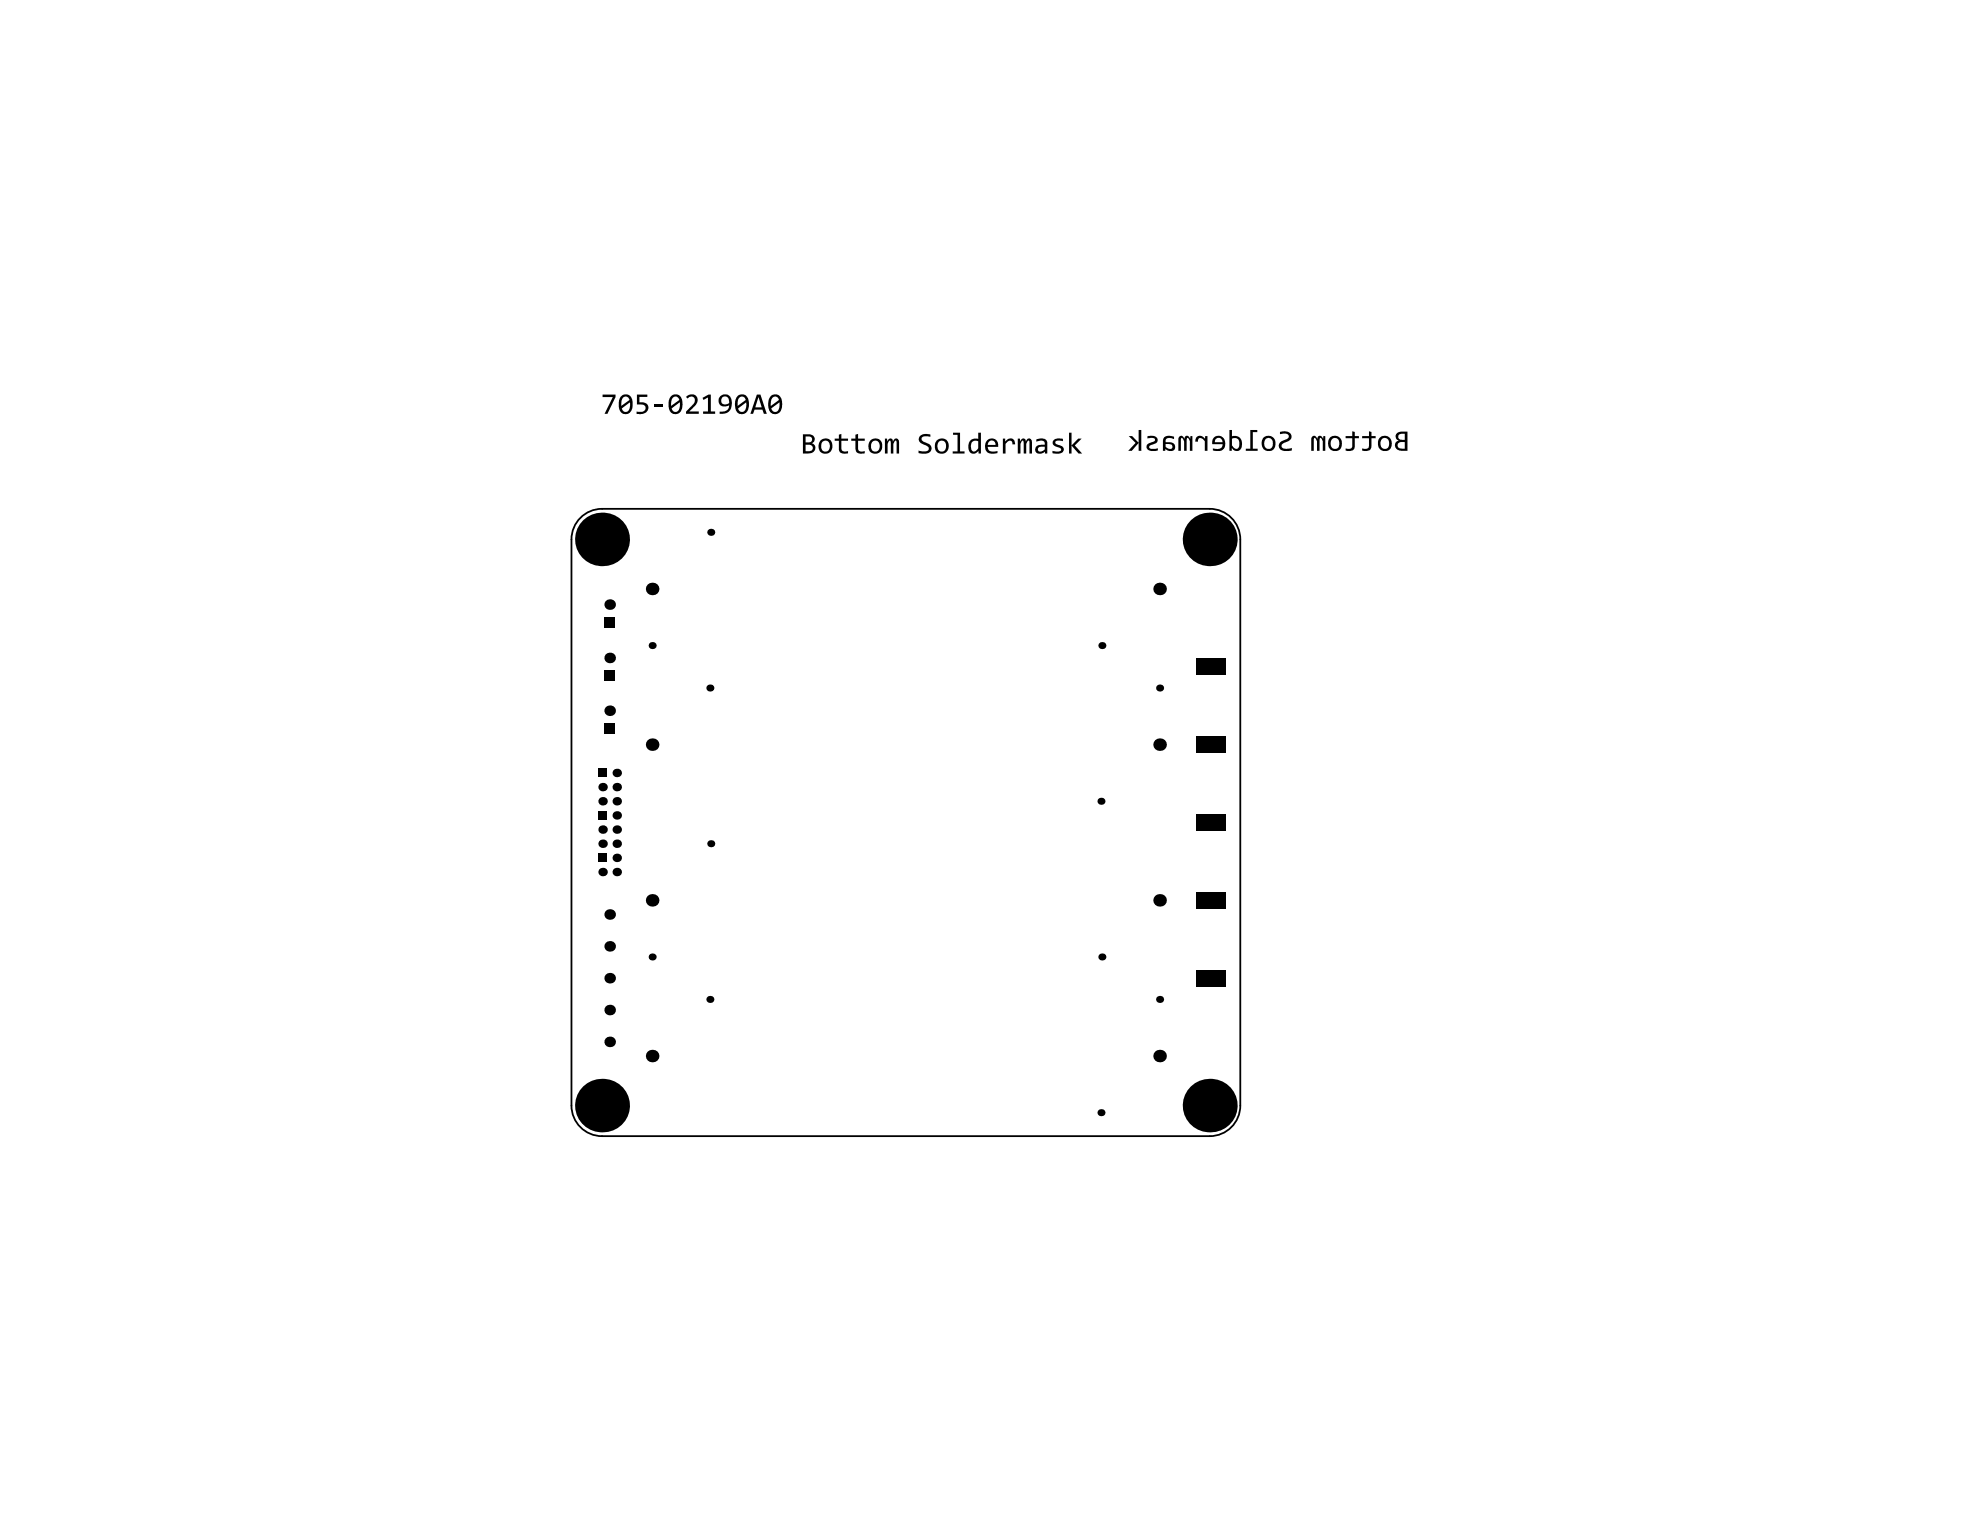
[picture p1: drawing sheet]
<svg xmlns="http://www.w3.org/2000/svg" width="279mm" height="216mm" viewBox="0 0 279 216" stroke-linecap="round" stroke-linejoin="round" font-family="sans-serif">
<g fill="#000">
<path d="M85 55.7h1.9v.3l-1.2 2.4h-.4l1.2-2.4h-1.5zM89.9 55.7h1.4v.3h-1.1v.8h.8a.83 .83 0 0 1 .4 1 .83 .83 0 0 1-.9 .6h-.7v-.3h.6a.54 .54 0 0 0 .7-.5 .54 .54 0 0 0-.7-.5h-.5zM92.4 57.1h1.2v.3h-1.2zM96.8 56a.88 .88 0 0 1 1.1-.3 .88 .88 0 0 1 .5 1l-.3 .6-.8 .8h1.3v.3h-1.8v-.3l1-1.1 .2-.4a.55 .55 0 0 0-.3-.7 .55 .55 0 0 0-.7 .3zM99.1 56.1l.9-.4h.3v2.4h.6v.3h-1.7v-.3h.7v-2l-.6 .3zM117.8 61.9h.6v-.6l.3-.1v.7h1v.3h-1v1.1a.53 .53 0 0 0 .3 .4 .53 .53 0 0 0 .6 0l.1-.1v.4h-.4a.73 .73 0 0 1-.9-.7v-1.1h-.6zM120.1 61.9h.6v-.6l.4-.1v.7h.9v.3h-.9v1.1a.58 .58 0 0 0 .9 .3v.4h-.3a.73 .73 0 0 1-1-.7v-1.1h-.6zM124.9 61.9h.3v.4v-.1a.4 .4 0 0 1 .5-.3 .4 .4 0 0 1 .3 .4l.2-.3a.39 .39 0 0 1 .5-.1 .39 .39 0 0 1 .2 .5v1.6h-.4v-1.5a.19 .19 0 0 0-.1-.3 .19 .19 0 0 0-.2 .2l-.1 .3v1.3h-.4v-1.6a.18 .18 0 0 0-.2-.2 .18 .18 0 0 0-.1 .2l-.2 .3v1.3h-.3zM129.8 61.6v-.1a1.68 1.68 0 0 1 1.5-.2v.3h-.4a.61 .61 0 0 0-.9 .4l.2 .3 1.1 .5a.75 .75 0 0 1 0 .9 .75 .75 0 0 1-.7 .3l-.9-.1-.1-.3 1 .1a.39 .39 0 0 0 .5-.3 .39 .39 0 0 0-.3-.4l-.8-.4-.3-.4-.1-.3zM134.5 61.1h1v2.6h.6v.3h-1.7v-.3h.7v-2.3h-.6zM141.5 61.9h.3l.1 .4a.72 .72 0 0 1 .8-.4 .72 .72 0 0 1 .5 .8h-.3a.43 .43 0 0 0-.4-.5 .43 .43 0 0 0-.5 .3l-.1 .2v1.3h-.4zM143.6 61.9h.3l.1 .4v-.1a.4 .4 0 0 1 .4-.3 .4 .4 0 0 1 .4 .4l.2-.3a.39 .39 0 0 1 .4-.1 .39 .39 0 0 1 .2 .5v1.6h-.3v-1.5a.19 .19 0 0 0-.1-.3 .19 .19 0 0 0-.3 .2l-.1 .3v1.3h-.3l-.1-1.6a.18 .18 0 0 0-.1-.2 .18 .18 0 0 0-.2 .2l-.1 .3v1.3h-.4z"/>
<path d="M148.6 62.1h.1a1.34 1.34 0 0 1 1.3-.2v.3h-.4a.48 .48 0 0 0-.7 .3l.1 .2 .8 .2 .3 .4a.77 .77 0 0 1-1 .7l-.6-.1v-.3l.6 .1a.44 .44 0 0 0 .6-.3l-.2-.2-.4-.2a.58 .58 0 0 1-.6-.6zM150.9 61.1h.3v1.8l.9-1h.5l-.9 1 1 1.1h-.5l-1-1.1v1.1h-.3zM159.3 61.5h.5l.9 1v-1.8h.4v2.9h-.4v-1.1l-1 1.1h-.5l1-1.1zM161.9 61.6l.4-.1 .7 .1 .3 .2 .1 .2a.78 .78 0 0 1-.8 .8h-.3a.29 .29 0 0 0-.1 .4 .29 .29 0 0 0 .4 .1l.8-.1v.4h-.3h-.9a.52 .52 0 0 1-.4-.7l.3-.3 .6-.2a.29 .29 0 0 0 .3-.4 .29 .29 0 0 0-.4-.2l-.7 .1zM166.4 61.6a.47 .47 0 0 1 .7 .3 .41 .41 0 0 1 .4-.4 .41 .41 0 0 1 .5 .4v-.4h.3v2.1h-.4v-1.4a.38 .38 0 0 0-.4-.4l-.1 1.8h-.3v-1.3l-.2-.4a.16 .16 0 0 0-.2-.1 .16 .16 0 0 0-.1 .3v1.5h-.3v-1.7zM168.8 61.7a.75 .75 0 0 1 1.2 .2l.1-.4h.3v2.1h-.4v-1.3l-.1-.2a.42 .42 0 0 0-.6-.3 .42 .42 0 0 0-.3 .5h-.3zM176.4 60.7h1v.3h-.6v2.3h.7v.3h-1.7v-.3h.6zM180.6 60.9h1.1l.4 .3 .1 .3a.78 .78 0 0 1-.6 .8l-.4 .2a.41 .41 0 0 0-.3 .6 .41 .41 0 0 0 .5 .2l.9-.1v.4h-1.2a.77 .77 0 0 1-.6-.8 .77 .77 0 0 1 .8-.7l.3-.1a.42 .42 0 0 0 .2-.6 .42 .42 0 0 0-.5-.2l-.7 .1zM185.2 61.6a.47 .47 0 0 1 .7 .3 .41 .41 0 0 1 .4-.4 .41 .41 0 0 1 .4 .4v-.4h.3v2.1h-.3l-.1-1.4a.38 .38 0 0 0-.3-.4l-.1 1.8h-.4v-1.3l-.1-.4a.16 .16 0 0 0-.3-.1 .16 .16 0 0 0 0 .3v1.5h-.4v-1.7zM189.9 61.5h.9v-.6l.4 .1v.5h.6v.3h-.6v1.1a.82 .82 0 0 1-1.1 .7h-.2v-.3h.2a.51 .51 0 0 0 .7-.4v-1.1h-.9zM192.2 61.5h1v-.6l.3 .1v.5h.6v.3h-.6v1.1a.79 .79 0 0 1-1 .7h-.3v-.3h.2a.54 .54 0 0 0 .8-.4v-1.1h-1z"/>
<path d="M87.9 56.1l-.2 .5v.7l1.1-.9a.53 .53 0 0 0-.4-.4 .53 .53 0 0 0-.5 .1zM87.7 57.6l.1 .3a.59 .59 0 0 0 .8 .2 .59 .59 0 0 0 .3-.7v-.6zM87.6 56a.97 .97 0 0 1 1.2-.3 .97 .97 0 0 1 .5 1.1v.3a1.02 1.02 0 0 1-.4 1.1 1.02 1.02 0 0 1-1.2 0l-.2-.3-.2-.5v-.8z"/>
<path d="M94.9 56.1l-.2 .5v.7l1.2-.9h-.1a.54 .54 0 0 0-.9-.3zM94.8 57.6l.1 .2a.47 .47 0 0 0 .5 .3h.2l.2-.3 .1-.5v-.5zM94.6 56a.95 .95 0 0 1 1.1-.3 .95 .95 0 0 1 .6 1l-.1 .9a.96 .96 0 0 1-1.1 .8 .96 .96 0 0 1-.8-1.1l.1-.9z"/>
<path d="M101.9 56.1l-.1 .4a.45 .45 0 0 0 .4 .6l.3-.1a.41 .41 0 0 0 .4-.2 .41 .41 0 0 0-.1-.4l-.1-.3a.53 .53 0 0 0-.6-.1zM101.6 56l.1-.2a.98 .98 0 0 1 1.1 0 .98 .98 0 0 1 .5 1v.1a1.3 1.3 0 0 1-1.5 1.5h-.3v-.3h.7l.4-.2 .2-.4 .1-.3-.5 .2a.84 .84 0 0 1-.9-.4 .84 .84 0 0 1 .1-1z"/>
<path d="M104.3 56.2l-.2 .4v.7l1.1-.9-.3-.4h-.4zM104.2 57.6a.57 .57 0 0 0 .6 .5 .57 .57 0 0 0 .5-.6v-.7zM104 56a.95 .95 0 0 1 1.1-.3 .95 .95 0 0 1 .6 1l-.1 .8a.96 .96 0 0 1-1 .9 .96 .96 0 0 1-.9-1.1v-.6z"/>
<path d="M107 56l-.4 1.5h.9zM106.8 55.7h.5l.9 2.7h-.4l-.2-.6h-1.1l-.2 .6h-.4z"/>
<path d="M109 56.1l-.2 .5v.7l1.1-.9a.52 .52 0 0 0-.4-.4 .52 .52 0 0 0-.5 .1zM108.8 57.6l.1 .1a.57 .57 0 0 0 .6 .4 .57 .57 0 0 0 .5-.6v-.7zM108.7 56a.96 .96 0 0 1 1.2-.3 .96 .96 0 0 1 .5 1.1l-.1 .7a.97 .97 0 0 1-1.1 .9 .97 .97 0 0 1-.8-1.1l.1-.8z"/>
<path d="M113.7 61.6v.8h.4a.42 .42 0 0 0 .5-.4 .42 .42 0 0 0-.5-.4zM113.7 62.8v.9h.4a.47 .47 0 0 0 .6-.5 .47 .47 0 0 0-.6-.4zM113.3 61.3h.8a.67 .67 0 0 1 .8 .4 .67 .67 0 0 1-.4 .9l.5 .2a.84 .84 0 0 1-.1 .9 .84 .84 0 0 1-.9 .3h-.7z"/>
<path d="M116 62.4l-.1 .6a.63 .63 0 0 0 .7 .7 .63 .63 0 0 0 .5-.8v-.2a.59 .59 0 0 0-.4-.5 .59 .59 0 0 0-.7 .2zM115.8 62.1h.1a1.01 1.01 0 0 1 1.2 0 1.01 1.01 0 0 1 .3 1.2v.1a1.01 1.01 0 0 1-1.4 .5 1.01 1.01 0 0 1-.4-1.4z"/>
<path d="M123 62.4l-.1 .6a.63 .63 0 0 0 .7 .7 .63 .63 0 0 0 .5-.8v-.2a.59 .59 0 0 0-.4-.5 .59 .59 0 0 0-.7 .2zM122.8 62.1h.1a1.02 1.02 0 0 1 1.3 0 1.02 1.02 0 0 1 .3 1.2l-.1 .2a1 1 0 0 1-1.3 .4 1 1 0 0 1-.5-1.3z"/>
<path d="M132.5 62.3l-.2 .5a.66 .66 0 0 0 .1 .7 .66 .66 0 0 0 .8 .1l.2-.3 .1-.5a.62 .62 0 0 0-.3-.5 .62 .62 0 0 0-.7 0zM132.2 62.2l.5-.3a1.08 1.08 0 0 1 1.2 .7 1.08 1.08 0 0 1-.4 1.2 1.02 1.02 0 0 1-1.3 0 1.02 1.02 0 0 1-.3-1.2z"/>
<path d="M136.9 62.2a1.1 1.1 0 0 1 1.1-.3v-.8h.4v2.9h-.3v-.4a.76 .76 0 0 1-1 .4 .76 .76 0 0 1-.5-.9l.1-.6zM137.1 62.4l-.1 .4a.72 .72 0 0 0 .5 .9l.3-.2 .2-.3v-1a.7 .7 0 0 0-.9 .2z"/>
<path d="M139.6 62.3l-.2 .5h1.1l-.1-.4-.1-.1a.49 .49 0 0 0-.7 0zM139.3 62.1a.94 .94 0 0 1 1.2-.1 .94 .94 0 0 1 .4 1.1h-1.5a.8 .8 0 0 0 1.2 .6l.2-.1v.3l-.6 .1a1.1 1.1 0 0 1-1.1-.6 1.1 1.1 0 0 1 .2-1.3z"/>
<path d="M146.6 63.1v.1a.37 .37 0 0 0 0 .5 .37 .37 0 0 0 .5-.1l.3-.2v-.4zM146.2 62l.6-.1 .7 .1a.57 .57 0 0 1 .3 .6v1.4h-.3v-.3l-.6 .3a.66 .66 0 0 1-.8-.6 .66 .66 0 0 1 .8-.6h.5v-.2a.53 .53 0 0 0-.9-.4l-.3 .1z"/>
<path d="M164.5 62.7h.5a.38 .38 0 0 1 .4 .5 .38 .38 0 0 1-.6 0l-.3-.2zM164.3 61.7l-.2 .5v1.4h.3l.1-.3 .3 .3h.2a.64 .64 0 0 0 .8-.6 .64 .64 0 0 0-.8-.6h-.5v-.2a.56 .56 0 0 1 .9-.3h.3v-.3l-.9-.1z"/>
<path d="M171.6 61.9a.56 .56 0 0 1 .6 0 .56 .56 0 0 1 .3 .5h-1.1zM171.2 61.8l-.1 .3v.6h1.4a.82 .82 0 0 1-1.2 .6h-.1v.3h.4a1.07 1.07 0 0 0 1.2-.4 1.07 1.07 0 0 0-.1-1.3 .91 .91 0 0 0-1.5-.1z"/>
<path d="M173.5 60.7v2.9h.3v-.4a.79 .79 0 0 0 1 .4 .79 .79 0 0 0 .5-1 1.03 1.03 0 0 0-1.5-1v-.9zM173.8 61.9l.3-.1a.7 .7 0 0 1 .7 .3 .7 .7 0 0 1 .1 .7 .49 .49 0 0 1-.4 .5 .49 .49 0 0 1-.6-.4z"/>
<path d="M178.6 62a.66 .66 0 0 1 .8-.1 .66 .66 0 0 1 .2 .9v.1a.63 .63 0 0 1-.9 .4 .63 .63 0 0 1-.3-.8zM178.2 61.8l-.2 .6 .1 .5a.99 .99 0 0 0 1.3 .7 .99 .99 0 0 0 .6-1.3l-.1-.2a1.01 1.01 0 0 0-1.7-.3z"/>
<path d="M188 62a.59 .59 0 0 1 .9 .2l.1 .1a.75 .75 0 0 1-.5 1 .79 .79 0 0 1-.7-.5 .79 .79 0 0 1 .2-.8zM187.6 61.8l-.2 .4v.5a1 1 0 0 0 1.2 .9 1 1 0 0 0 .7-1.3v-.2a1.01 1.01 0 0 0-1.7-.3z"/>
<path d="M195 62l.1-.1a.67 .67 0 0 1 .8 .1 .67 .67 0 0 1 .1 .8 .59 .59 0 0 1-.4 .5 .59 .59 0 0 1-.7-.2l-.1-.7zM194.7 61.8l-.2 .4-.1 .4a1 1 0 0 0 1.2 1 1 1 0 0 0 .7-1.4 .99 .99 0 0 0-1.6-.4z"/>
<path d="M197.4 61.3l.3-.1h.5v.9l-.4-.1a.42 .42 0 0 1-.5-.2 .42 .42 0 0 1 .1-.5zM197.3 62.6l.4-.2h.5v.9h-.4a.5 .5 0 0 1-.5-.7zM197.1 61.1a.63 .63 0 0 0 .3 1.1h-.1a.74 .74 0 0 0-.4 .9 .74 .74 0 0 0 .8 .5h.9v-2.7h-.9z"/>
<circle cx="85" cy="76.1" r="3.8"/>
<circle cx="100.3" cy="75.1" r=".5"/>
<circle cx="170.7" cy="76.1" r="3.8"/>
<circle cx="86" cy="92.8" r=".75"/>
<circle cx="86" cy="85.3" r=".75"/>
<circle cx="92" cy="83.1" r=".88"/>
<circle cx="92" cy="91.1" r=".5"/>
<circle cx="100.2" cy="97.1" r=".5"/>
<circle cx="155.5" cy="91.1" r=".5"/>
<circle cx="163.6" cy="83.1" r=".88"/>
<circle cx="163.6" cy="97.1" r=".5"/>
<circle cx="85" cy="119.1" r=".6"/>
<circle cx="85" cy="111.1" r=".6"/>
<circle cx="85" cy="117.1" r=".6"/>
<circle cx="85" cy="113.1" r=".6"/>
<circle cx="86" cy="100.3" r=".75"/>
<circle cx="87" cy="109.1" r=".6"/>
<circle cx="87" cy="119.1" r=".6"/>
<circle cx="87" cy="115.1" r=".6"/>
<circle cx="87" cy="117.1" r=".6"/>
<circle cx="87" cy="113.1" r=".6"/>
<circle cx="87" cy="111.1" r=".6"/>
<circle cx="92" cy="105.1" r=".88"/>
<circle cx="100.3" cy="119.1" r=".5"/>
<circle cx="155.4" cy="113.1" r=".5"/>
<circle cx="163.6" cy="105.1" r=".88"/>
<circle cx="85" cy="123.1" r=".6"/>
<circle cx="86" cy="138" r=".75"/>
<circle cx="86" cy="129" r=".75"/>
<circle cx="86" cy="133.5" r=".75"/>
<circle cx="87" cy="121.1" r=".6"/>
<circle cx="87" cy="123.1" r=".6"/>
<circle cx="92" cy="127" r=".88"/>
<circle cx="92" cy="135" r=".5"/>
<circle cx="155.5" cy="135" r=".5"/>
<circle cx="163.6" cy="127" r=".88"/>
<circle cx="85" cy="156" r="3.8"/>
<circle cx="86" cy="147" r=".75"/>
<circle cx="86" cy="142.5" r=".75"/>
<circle cx="92" cy="149" r=".88"/>
<circle cx="100.2" cy="141" r=".5"/>
<circle cx="155.4" cy="157" r=".5"/>
<circle cx="163.6" cy="149" r=".88"/>
<circle cx="163.6" cy="141" r=".5"/>
<circle cx="170.7" cy="156" r="3.8"/>
</g>
<path d="M81.7 73.3a4.3 4.3 0 0 1 3.3-1.5h85.7a4.3 4.3 0 0 1 4.3 4.3v79.9a4.3 4.3 0 0 1-4.3 4.3h-85.7a4.3 4.3 0 0 1-4.4-4.3v-79.9a4.3 4.3 0 0 1 1.1-2.8z" fill="none" stroke="#000" stroke-width=".25"/>
<g fill="#000">
<path d="M85.3 94.6h1.5v1.5h-1.5z" fill-rule="evenodd"/>
<path d="M85.3 87.1h1.5v1.5h-1.5z" fill-rule="evenodd"/>
<path d="M168.9 92.9h4.1v2.3h-4.1z" fill-rule="evenodd"/>
<path d="M84.4 114.5h1.2v1.2h-1.2z" fill-rule="evenodd"/>
<path d="M84.4 108.5h1.2v1.2h-1.2z" fill-rule="evenodd"/>
<path d="M85.3 102.1h1.5v1.5h-1.5z" fill-rule="evenodd"/>
<path d="M168.9 114.9h4.1v2.3h-4.1z" fill-rule="evenodd"/>
<path d="M168.9 103.9h4.1v2.3h-4.1z" fill-rule="evenodd"/>
<path d="M84.4 120.5h1.2v1.2h-1.2z" fill-rule="evenodd"/>
<path d="M168.9 136.9h4.1v2.3h-4.1z" fill-rule="evenodd"/>
<path d="M168.9 125.9h4.1v2.3h-4.1z" fill-rule="evenodd"/>
</g>
</svg>
